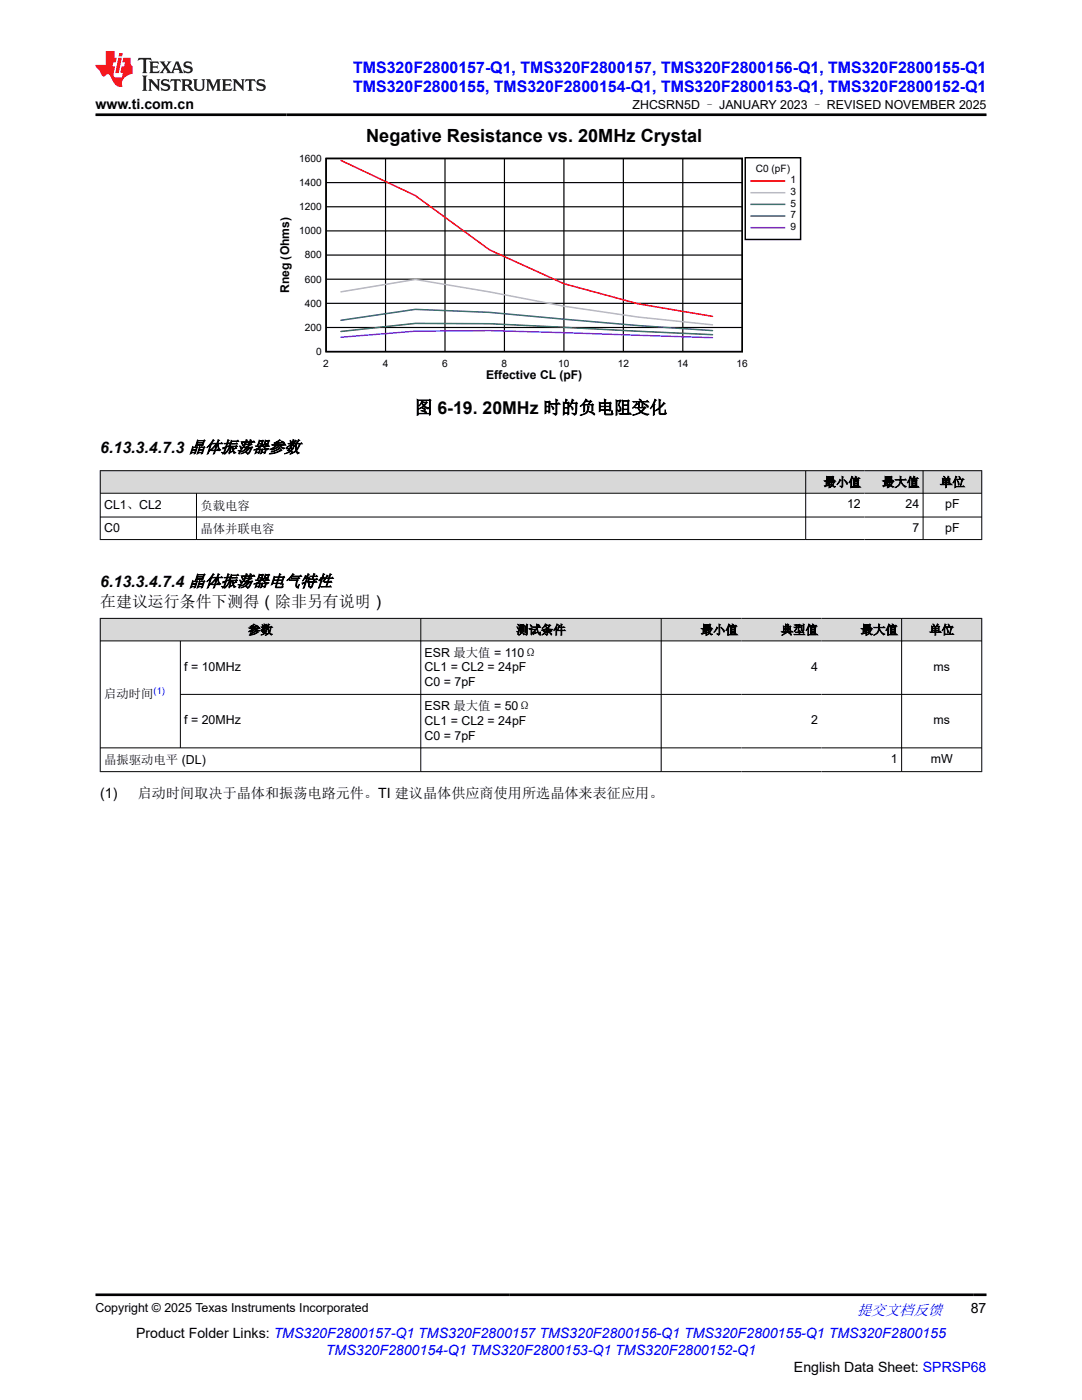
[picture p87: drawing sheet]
<svg xmlns="http://www.w3.org/2000/svg" width="216mm" height="279mm" viewBox="0 0 216 279" stroke-linecap="round" stroke-linejoin="round" font-family="sans-serif">
<defs><g id="words">
<text font-size="3.6" x="73.1" y="28.4">Negative Resistance vs. 20MHz Crystal</text>
<text font-size="3.5" x="82.8" y="82.6">图 6-19. 20MHz 时的负电阻变化</text>
<g font-size="3.2" fill="#00f">
<text x="70.5" y="14.5">TMS320F2800157-Q1, TMS320F2800157, TMS320F2800156-Q1, TMS320F2800155-Q1</text>
<text x="70.5" y="18.3">TMS320F2800155, TMS320F2800154-Q1, TMS320F2800153-Q1, TMS320F2800152-Q1</text>
</g>
<g font-size="3.2">
<text x="20" y="90.3">6.13.3.4.7.3 晶体振荡器参数</text>
<text x="20" y="117.1">6.13.3.4.7.4 晶体振荡器电气特性</text>
<text x="20" y="121.2">在建议运行条件下测得（除非另有说明）</text>
</g>
<text font-size="3" fill="#00f" x="171" y="262.4">提交文档反馈</text>
<g font-size="2.8">
<text x="19.1" y="21.7">www.ti.com.cn</text>
<text x="20" y="159.4">(1)</text>
<text x="27.5" y="159.4">启动时间取决于晶体和振荡电路元件。TI 建议晶体供应商使用所选晶体来表征应用。</text>
<text x="193.7" y="262.1">87</text>
<text x="27.2" y="266.9">Product Folder Links: TMS320F2800157-Q1 TMS320F2800157 TMS320F2800156-Q1 TMS320F2800155-Q1 TMS320F2800155</text>
<text x="158.4" y="273.7">English Data Sheet: SPRSP68</text>
</g>
<text font-size="2.8" fill="#00f" x="65" y="270.3">TMS320F2800154-Q1 TMS320F2800153-Q1 TMS320F2800152-Q1</text>
<g font-size="2.5">
<text x="126.2" y="21.8">ZHCSRN5D – JANUARY 2023 – REVISED NOVEMBER 2025</text>
<text x="20.8" y="101.6">CL1、CL2</text>
<text x="40" y="101.7">负载电容</text>
<text x="164.4" y="97.1">最小值</text>
<text x="169" y="101.5">12</text>
<text x="176" y="97.1">最大值</text>
<text x="180.7" y="101.5">24</text>
<text x="187.6" y="97.1">单位</text>
<text x="188.6" y="101.5">pF</text>
<text x="20.8" y="106.1">C0</text>
<text x="40" y="106.3">晶体并联电容</text>
<text x="182" y="106.1">7</text>
<text x="188.6" y="106.1">pF</text>
<text x="49.5" y="126.5">参数</text>
<text x="84.7" y="131">ESR 最大值 = 110Ω</text>
<text x="103" y="126.5">测试条件</text>
<text x="139.8" y="126.5">最小值</text>
<text x="155.8" y="126.5">典型值</text>
<text x="171.7" y="126.5">最大值</text>
<text x="185.4" y="126.5">单位</text>
<text x="36.8" y="133.9">f = 10MHz</text>
<text x="84.7" y="134">CL1 = CL2 = 24pF</text>
<text x="84.7" y="137">C0 = 7pF</text>
<text x="161.8" y="133.9">4</text>
<text x="186.3" y="133.9">ms</text>
<text x="20.8" y="139.3">启动时间</text>
<text x="84.7" y="141.7">ESR 最大值 = 50Ω</text>
<text x="36.8" y="144.6">f = 20MHz</text>
<text x="84.7" y="144.7">CL1 = CL2 = 24pF</text>
<text x="84.7" y="147.6">C0 = 7pF</text>
<text x="161.8" y="144.6">2</text>
<text x="186.3" y="144.6">ms</text>
<text x="20.8" y="152.4">晶振驱动电平 (DL)</text>
<text x="177.8" y="152.3">1</text>
<text x="185.7" y="152.3">mW</text>
<text x="19.1" y="261.8">Copyright © 2025 Texas Instruments Incorporated</text>
</g>
<g font-size="2.4">
<text x="57.7" y="58.5" transform="rotate(-90 57.7 58.5)">Rneg (Ohms)</text>
<text x="97" y="75.5">Effective CL (pF)</text>
</g>
<g font-size="2">
<text x="59.7" y="32.3">1600</text>
<text x="150.8" y="34.3">C0 (pF)</text>
<text x="59.7" y="41.9">1200</text>
<text x="59.7" y="37.1">1400</text>
<text x="157.7" y="36.6">1</text>
<text x="157.7" y="38.9">3</text>
<text x="157.7" y="41.2">5</text>
<text x="59.7" y="46.7">1000</text>
<text x="157.7" y="43.6">7</text>
<text x="157.7" y="45.9">9</text>
<text x="60.8" y="51.6">800</text>
<text x="60.8" y="56.4">600</text>
<text x="60.8" y="61.2">400</text>
<text x="60.8" y="66">200</text>
<text x="63.1" y="70.8">0</text>
<text x="64.5" y="73.2">2</text>
<text x="76.4" y="73.2">4</text>
<text x="88.2" y="73.2">6</text>
<text x="100.1" y="73.2">8</text>
<text x="111.4" y="73.2">10</text>
<text x="123.3" y="73.2">12</text>
<text x="135.1" y="73.2">14</text>
<text x="147" y="73.2">16</text>
</g>
<text font-size="1.9" fill="#00f" x="30.6" y="138.5">(1)</text>
</g></defs>
<path d="M65.1 31.6h83v38.6h-83z" fill="none" stroke="#000" stroke-width=".29"/>
<g fill="none" stroke="#000" stroke-width=".23">
<path d="M65.1 36.4h83M76.9 31.6v38.6M88.8 31.6v38.6M100.7 31.6v38.6M112.5 31.6v38.6M124.4 31.6v38.6M136.2 31.6v38.6M65.1 55.7h83M65.1 50.9h83M65.1 46.1h83M65.1 41.3h83M65.1 65.4h83"/>
<path d="M65.1 60.5h83"/>
</g>
<path d="M68 32l14.9 7 14.8 10.9 14.8 6.7 14.8 4 14.9 2.5" fill="none" stroke="#f00" stroke-width=".29"/>
<path d="M68 58.2l14.9-2.4 14.8 2.5 14.8 2.8 14.8 2.2 14.9 1.5" fill="none" stroke="#b8b8b8" stroke-width=".29"/>
<path d="M68 63.9l14.9-2.2 14.8 .6 29.6 2.7 14.9 1" fill="none" stroke="#295c74" stroke-width=".29"/>
<path d="M68 66.2l14.9-1.7 14.8 .1 44.5 2.2" fill="none" stroke="#286b49" stroke-width=".29"/>
<path d="M68 67.3l14.9-1.2 14.8-.1 44.5 1.4" fill="none" stroke="#a900ff" stroke-width=".29"/>
<path d="M148.7 31.5h11.1v16.3h-11.1z" fill-rule="evenodd" fill="#fff"/>
<path d="M148.7 31.5h11.1v16.3h-11.1z" fill="none" stroke="#000" stroke-width=".29"/>
<path d="M149.9 36.1h6.7" fill="none" stroke="#f00" stroke-width=".29"/>
<path d="M149.9 38.5h6.7" fill="none" stroke="#b8b8b8" stroke-width=".29"/>
<path d="M149.9 40.8h6.7" fill="none" stroke="#295c74" stroke-width=".29"/>
<path d="M149.9 43.1h6.7" fill="none" stroke="#286b49" stroke-width=".29"/>
<path d="M149.9 45.4h6.7" fill="none" stroke="#a900ff" stroke-width=".29"/>
<g fill="#d8d8d8">
<path d="M20 93.9h175.9v4.5h-175.9z" fill-rule="evenodd"/>
<path d="M20.1 94h140.6v4.4h-140.6z" fill-rule="evenodd"/>
<path d="M160.8 94h11.7v4.4h-11.7z" fill-rule="evenodd"/>
<path d="M172.5 94h11.6v4.4h-11.6z" fill-rule="evenodd"/>
<path d="M184.3 94h11.5v4.4h-11.5z" fill-rule="evenodd"/>
</g>
<path d="M19.9 93.9h176.1M19.9 98.4h176.1M20 93.9v13.8M39.2 98.4v9.3M160.8 93.9v13.8M184.2 93.9v13.8M195.9 93.9v13.8M19.9 103.2h176.1M19.9 107.7h176.1" fill="none" stroke="#000" stroke-width=".2"/>
<g fill="#d8d8d8">
<path d="M20 123.4h175.9v4.5h-175.9z" fill-rule="evenodd"/>
<path d="M20.1 123.5h63.8v4.3h-63.8z" fill-rule="evenodd"/>
<path d="M84 123.5h47.9v4.3h-47.9z" fill-rule="evenodd"/>
<path d="M132 123.5h15.9v4.3h-15.9z" fill-rule="evenodd"/>
<path d="M147.9 123.5h16v4.3h-16z" fill-rule="evenodd"/>
<path d="M163.9 123.5h15.9v4.3h-15.9z" fill-rule="evenodd"/>
<path d="M180 123.5h15.8v4.3h-15.8z" fill-rule="evenodd"/>
</g>
<path d="M19.9 123.4h176.1M19.9 127.9h176.1M20 123.3v30.8M36 127.9v21.4M36 138.6h160M84 123.3v30.8M131.9 123.3v30.8M179.9 123.3v30.8M195.9 123.3v30.8M19.9 154h176.1M196 149.3h-176.1" fill="none" stroke="#000" stroke-width=".2"/>
<path d="M27.7 11.6l-.2 .5 .5-.2h.6v.1v2.2l-.2 .4h1l-.2-.4v-2.2v-.1h.5l.5 .2-.1-.5zM29.8 12.3l.2 .4v1.5l-.2 .4h1.9l.1-.6a1.08 1.08 0 0 1-1.3 .2v-.7h.6l.4 .2v-.7l-.4 .2h-.6v-.5l.2-.2a1 1 0 0 1 1 .3l-.1-.5zM31.8 12.3l1 1.1-1 1.2h.9l-.2-.2 .4-.8 .5 .8-.2 .2h1.6l-.2-.2 .1-.5h1l.1 .5-.1 .2h.9l-.2-.3-.8-2h-.5l-1 2.2-.8-1.1 .9-1.1h-.8l.2 .2-.5 .6-.3-.6 .1-.2zM35.2 12.7l.4 1h-.8zM36.8 12.4a.65 .65 0 0 0-.2 .7 .65 .65 0 0 0 .6 .5l.7 .1 .1 .3a.79 .79 0 0 1-.7 .4 .79 .79 0 0 1-.7-.5l.1 .7 .2-.1a.93 .93 0 0 0 1.1 .1 .93 .93 0 0 0 .4-1 1.46 1.46 0 0 0-1.2-.6l-.1-.3a1.09 1.09 0 0 1 1.2 .2l-.2-.6-.1 .1-.6-.2zM28.4 15.1l.2 .4v2.2l-.2 .4h1l-.2-.4v-2.2l.2-.4zM29.6 15.8l.2 .4v1.5l-.2 .4h.8l-.3-.4v-1.3l1.7 1.8v-2l.2-.4h-.8l.2 .2 .1 1.1-1.2-1.3zM32.3 15.9a.65 .65 0 0 0-.2 .8 .65 .65 0 0 0 .7 .4l.6 .2 .1 .2a.79 .79 0 0 1-.7 .4 .79 .79 0 0 1-.7-.5l.1 .7 .2-.1a.93 .93 0 0 0 1.1 .1 .93 .93 0 0 0 .4-.9 1.46 1.46 0 0 0-1.2-.6l-.1-.4a1.09 1.09 0 0 1 1.2 .2l-.2-.6-.1 .1-.6-.1zM34.1 15.8l-.1 .6a.63 .63 0 0 1 .7-.3l.1 1.6-.3 .4h1l-.2-.4v-1.6a.66 .66 0 0 1 .8 .3l-.1-.6zM36.2 15.8l.2 .4v1.5l-.2 .4h.9l-.2-.2v-.7h.5l.1 .2a.79 .79 0 0 0 1.2 .6l-1-.9a.61 .61 0 0 0 .6-.6 .61 .61 0 0 0-.5-.7zM36.9 16.1h.2a.47 .47 0 0 1 .5 .1 .47 .47 0 0 1 .1 .5l-.2 .1-.6 .1zM38.5 15.8l.2 .2a2.27 2.27 0 0 0 .4 2 1.04 1.04 0 0 0 1.7-.7v-1.3l.2-.2h-.8l.2 .4v1.1a.6 .6 0 0 1-.6 .6 .6 .6 0 0 1-.6-.6v-1.1l.3-.4zM41.1 15.8l.2 .4v1.5l-.2 .4h.7l-.2-.4v-1.4l.9 1.9 .8-1.9v1.4l-.2 .4h1l-.3-.4v-1.5l.3-.4h-.8l-.7 1.5-.7-1.5zM44.3 15.8l.2 .4v1.5l-.2 .4h1.9l.1-.6a1.09 1.09 0 0 1-1.3 .2v-.7h.6l.4 .2v-.6l-.4 .2h-.6v-.6l.2-.1a1.01 1.01 0 0 1 1 .3l-.1-.6zM46.4 15.8l.3 .4v1.5l-.3 .4h.8l-.2-.4v-1.3l1.6 1.8v-2l.2-.4h-.7l.2 .2v1.1l-1.2-1.3zM49 15.8l-.1 .6a.63 .63 0 0 1 .8-.3v1.6l-.3 .4h1l-.2-.4v-1.6a.66 .66 0 0 1 .8 .3l-.1-.6zM51.4 15.9a.65 .65 0 0 0-.2 .8 .65 .65 0 0 0 .6 .4l.6 .2 .2 .2a.79 .79 0 0 1-.8 .4 .79 .79 0 0 1-.6-.5l.1 .7 .2-.1a.93 .93 0 0 0 1 .1 .93 .93 0 0 0 .5-.9 1.46 1.46 0 0 0-1.3-.6l-.1-.4a1.09 1.09 0 0 1 1.3 .2l-.2-.6-.2 .1-.5-.1z" fill="#231f20"/>
<path d="M21.1 10.2v2.8h-2v.3l.9 1a.95 .95 0 0 0 .9 .9 .59 .59 0 0 1 .6-.4 .59 .59 0 0 1 .5 .4l.4 .7a1.59 1.59 0 0 0 2.1 1.4 1.61 1.61 0 0 1 1-2.3l1-.3-.1-1.5a1.59 1.59 0 0 1-.4-1.7h-1.4l-.2 .9h.5l-.1 .9h-.5l-.2 1v.2l.4 .1-.2 .9h-.6a.73 .73 0 0 1-1.1-.7l.3-1.5h-.5l.2-.9h.5l.2-.9h-.5v-1.3zM23.6 11.5l-.6 3.1h.7l.6-3.1zM23.8 10.6l-.1 .6h.7l.1-.6z" fill="#ed1c24"/>
<path d="M19.1 22.9h177.8M19.1 258.4h177.8" fill="none" stroke="#000" stroke-width=".53"/>
<use href="#words"/>
</svg>
